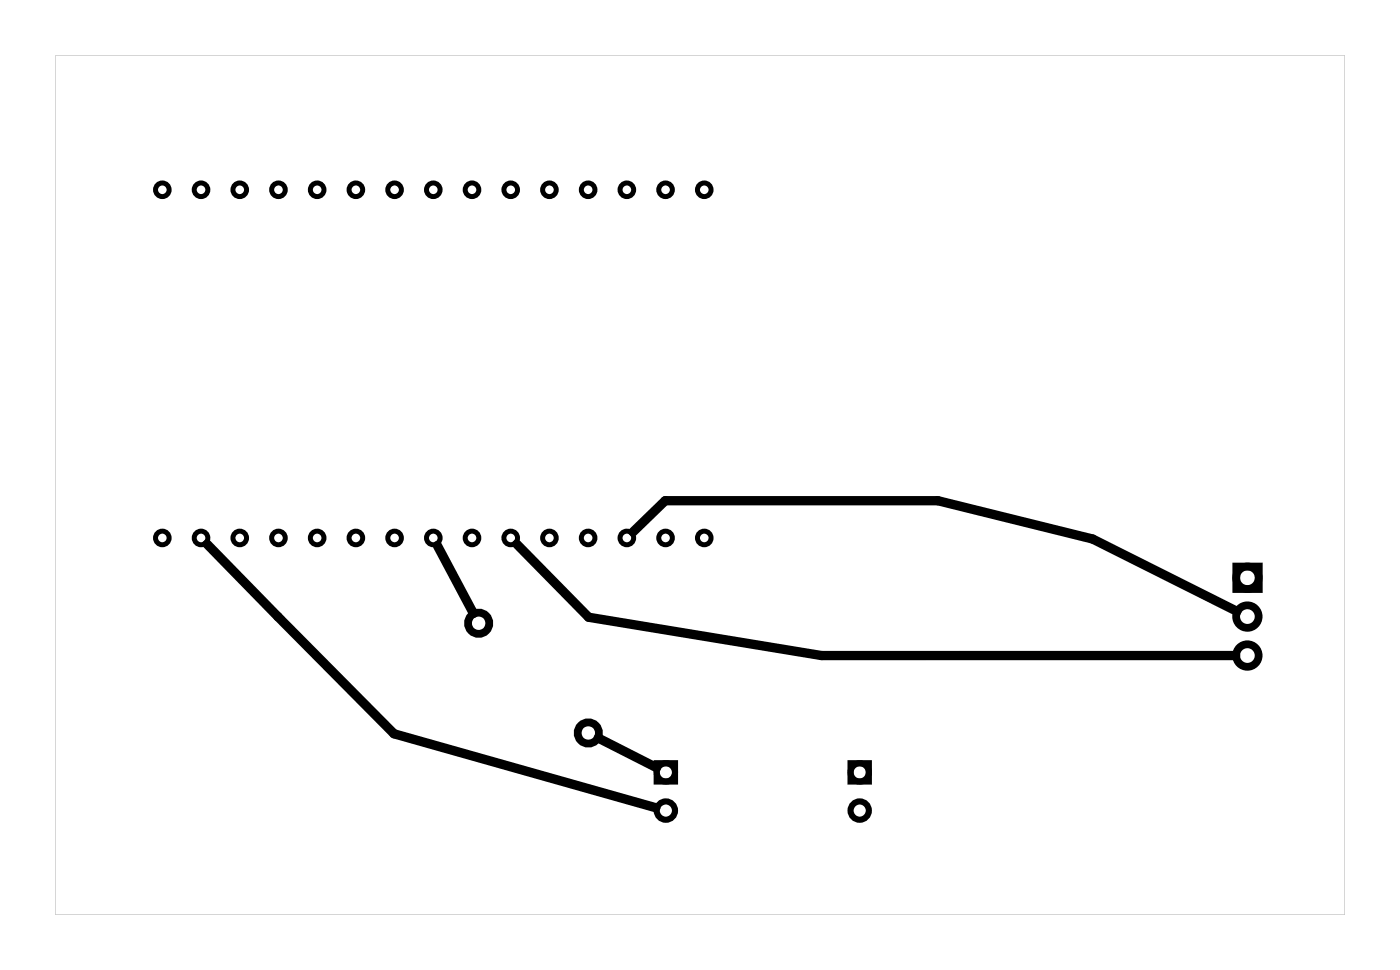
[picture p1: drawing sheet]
<svg xmlns="http://www.w3.org/2000/svg" width="92mm" height="63mm" viewBox="0 0 92 63" stroke-linecap="round" stroke-linejoin="round" font-family="sans-serif">
<path d="M3.6 3.6h84.5v56.3h-84.5zM3.6 3.6v56.3h84.5v-56.3z" fill="#000"/>
<g fill="none" stroke="#000" stroke-width=".32">
<circle cx="10.6" cy="12.4" r=".45"/>
<circle cx="13.2" cy="12.4" r=".45"/>
<circle cx="15.7" cy="12.4" r=".45"/>
<circle cx="18.2" cy="12.4" r=".45"/>
<circle cx="20.8" cy="12.4" r=".45"/>
<circle cx="23.3" cy="12.4" r=".45"/>
<circle cx="25.9" cy="12.4" r=".45"/>
<circle cx="28.4" cy="12.4" r=".45"/>
<circle cx="30.9" cy="12.4" r=".45"/>
<circle cx="33.5" cy="12.4" r=".45"/>
<circle cx="36" cy="12.4" r=".45"/>
<circle cx="38.5" cy="12.4" r=".45"/>
<circle cx="41.1" cy="12.4" r=".45"/>
<circle cx="43.6" cy="12.4" r=".45"/>
<circle cx="46.1" cy="12.4" r=".45"/>
<circle cx="10.6" cy="35.2" r=".45"/>
<circle cx="13.2" cy="35.2" r=".45"/>
<circle cx="15.7" cy="35.2" r=".45"/>
<circle cx="18.2" cy="35.2" r=".45"/>
<circle cx="20.8" cy="35.2" r=".45"/>
<circle cx="23.3" cy="35.2" r=".45"/>
<circle cx="25.9" cy="35.2" r=".45"/>
<circle cx="28.4" cy="35.2" r=".45"/>
<circle cx="30.9" cy="35.2" r=".45"/>
<circle cx="33.5" cy="35.2" r=".45"/>
<circle cx="36" cy="35.2" r=".45"/>
<circle cx="38.5" cy="35.2" r=".45"/>
<circle cx="41.1" cy="35.2" r=".45"/>
<circle cx="43.6" cy="35.2" r=".45"/>
<circle cx="46.1" cy="35.2" r=".45"/>
</g>
<g fill="none" stroke="#000" stroke-width=".4">
<path d="M43 50h1.2v1.2h-1.2zM55.7 50h1.2v1.2h-1.2z"/>
<circle cx="43.6" cy="53.1" r=".6"/>
<circle cx="43.6" cy="50.6" r=".6"/>
<circle cx="56.3" cy="53.1" r=".6"/>
<circle cx="56.3" cy="50.6" r=".6"/>
</g>
<g fill="none" stroke="#000" stroke-width=".51">
<path d="M81 37.1h1.5v1.5h-1.5z"/>
<circle cx="81.7" cy="37.8" r=".74"/>
<circle cx="31.4" cy="40.8" r=".7"/>
<circle cx="38.5" cy="48" r=".7"/>
<circle cx="81.7" cy="40.4" r=".74"/>
<circle cx="81.7" cy="42.9" r=".74"/>
</g>
<path d="M13.6 35.6l12.2 12.4 17.2 4.9M28.7 35.7l2.3 4.5M33.9 35.6l4.7 4.8 15.2 2.5h27.2M41.5 34.8l2.1-2h17.9l10.1 2.5 9.4 4.7M39.2 48.3l3.8 2" fill="none" stroke="#000" stroke-width=".61"/>
</svg>
